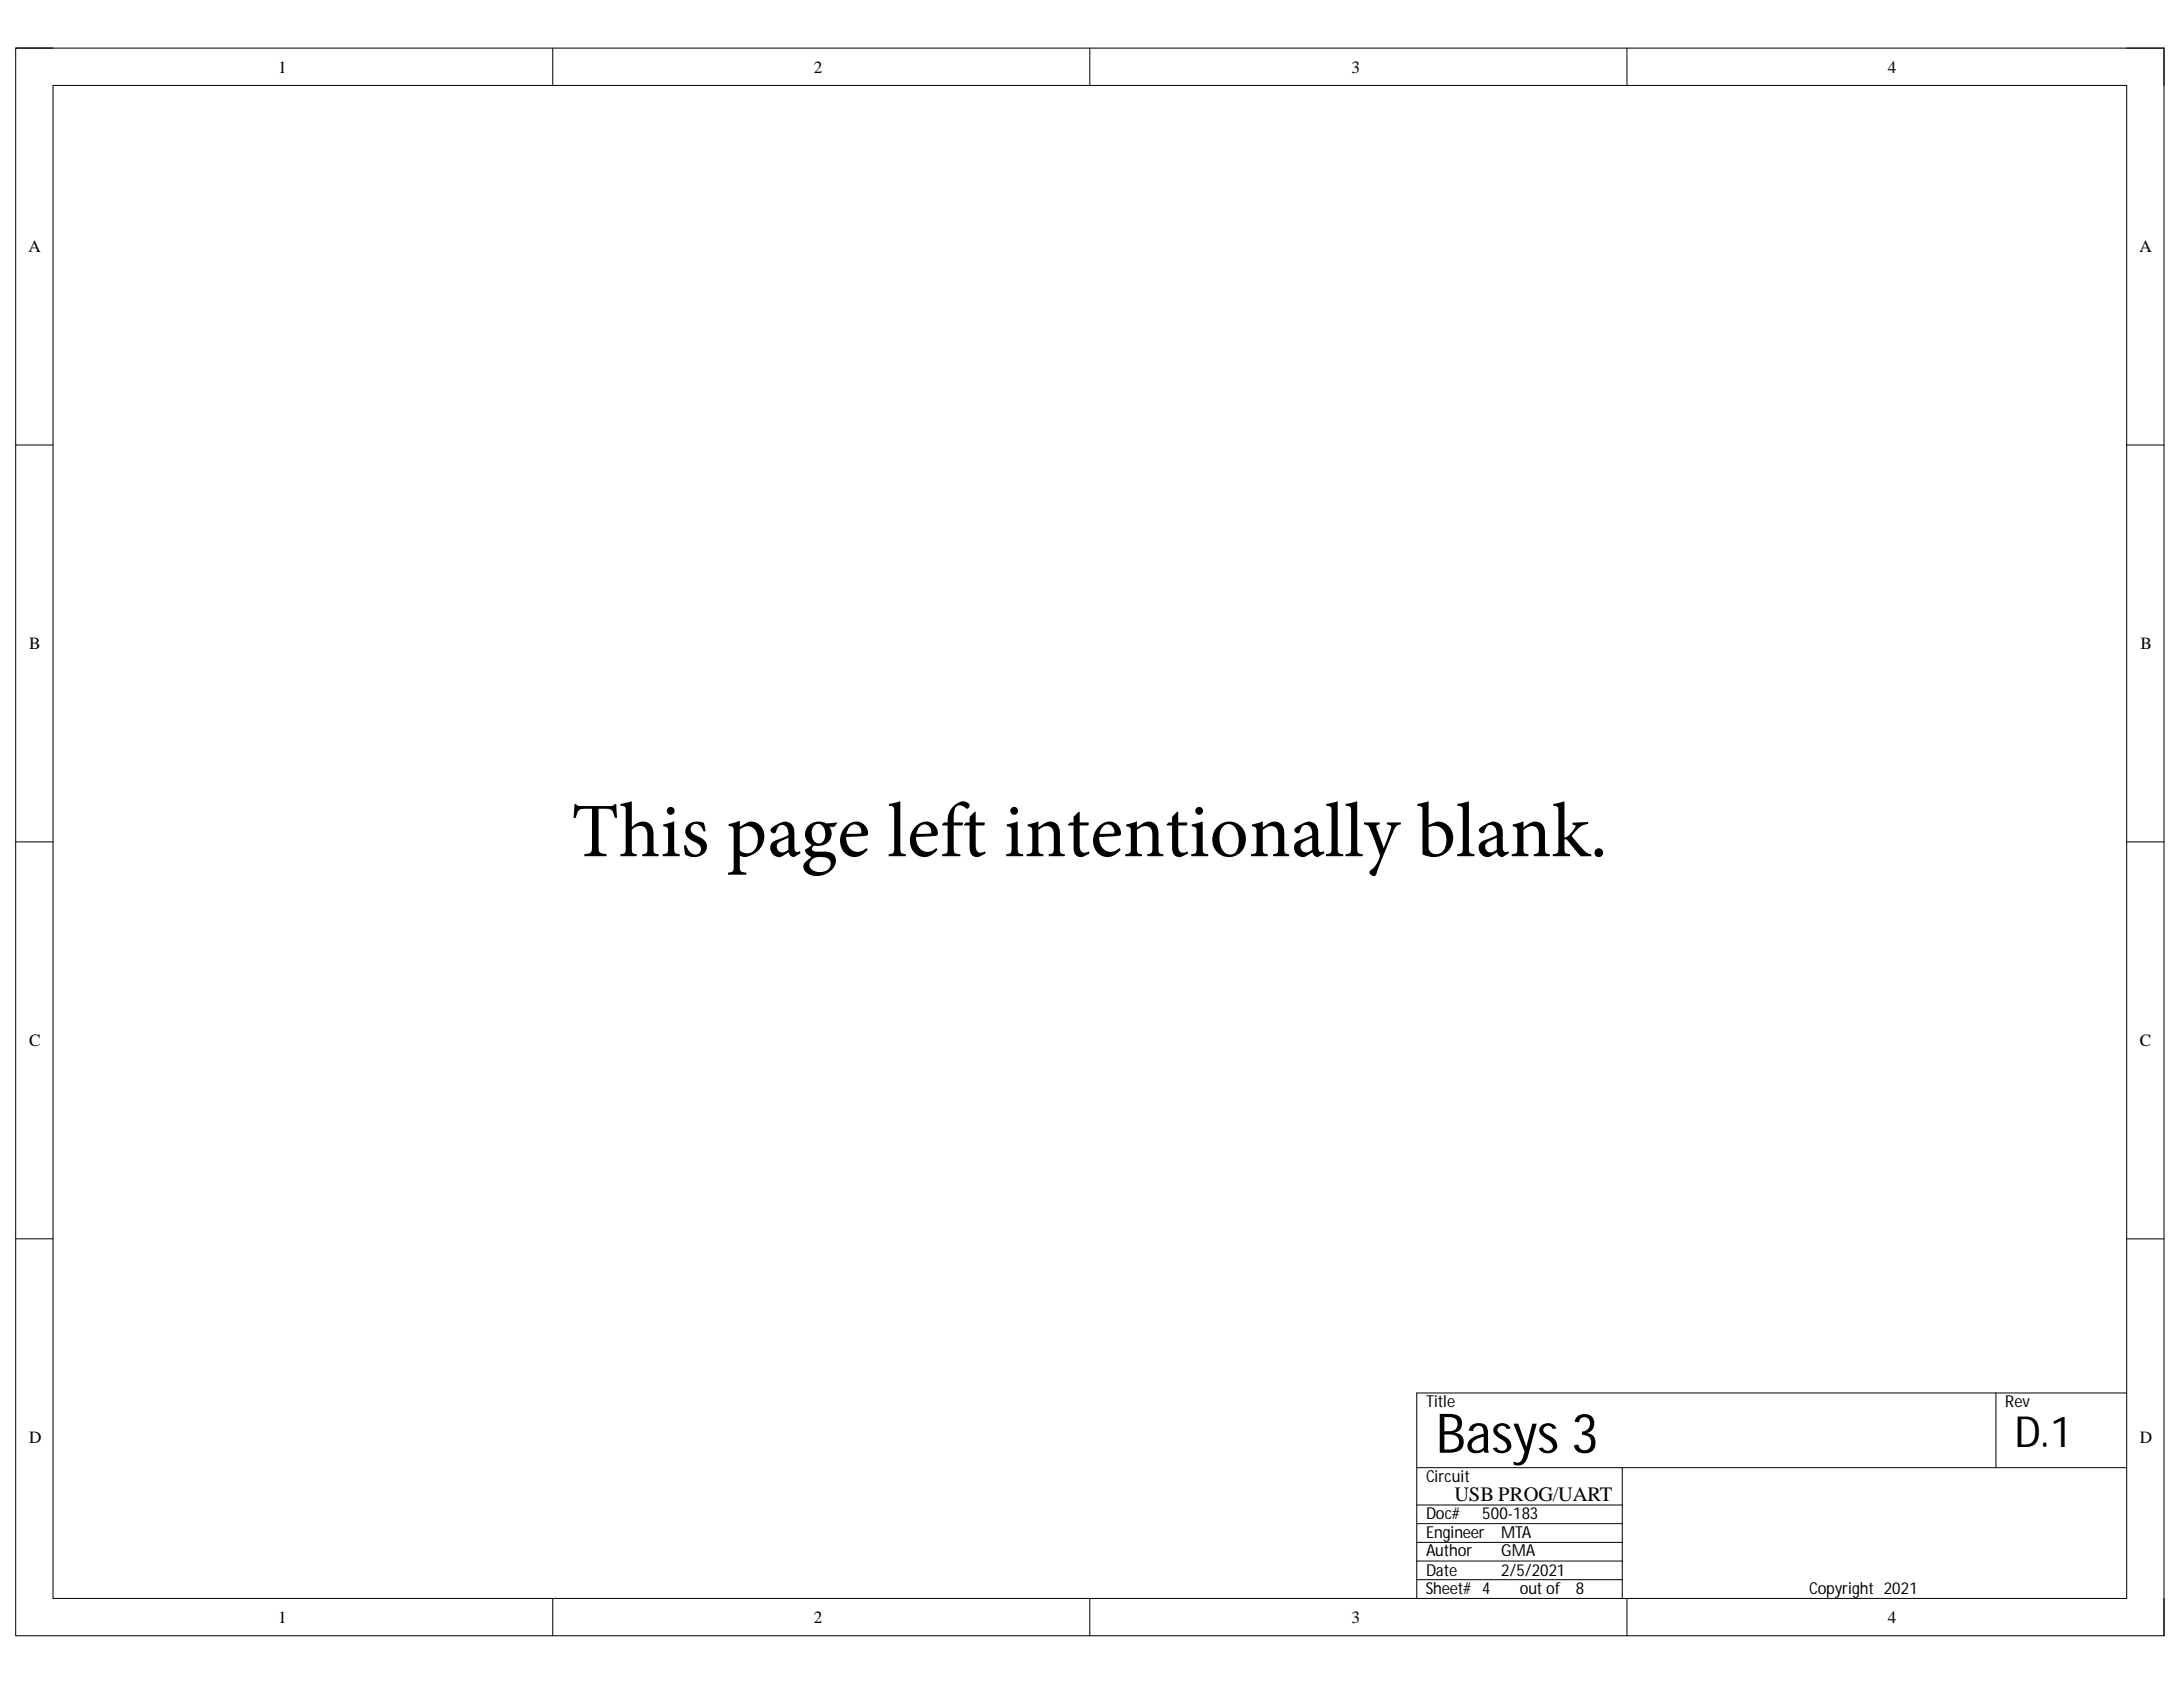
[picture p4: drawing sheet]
<svg xmlns="http://www.w3.org/2000/svg" width="279mm" height="216mm" viewBox="0 0 279 216" stroke-linecap="round" stroke-linejoin="round" font-family="sans-serif">
<defs><g id="words">
<text font-size="9.9" x="73.1" y="109.6">This page left intentionally blank.</text>
<text font-size="7" x="183.8" y="185.9">Basys 3</text>
<text font-size="5.5" x="257.8" y="185.2">D.1</text>
<text font-size="2.6" x="186.1" y="192.1">USB PROG/UART</text>
<g font-size="2.2">
<text x="35.6" y="9.3">1</text>
<text x="104.1" y="9.3">2</text>
<text x="173" y="9.3">3</text>
<text x="241.6" y="9.3">4</text>
<text x="3.6" y="32.3">A</text>
<text x="273.8" y="32.3">A</text>
<text x="3.7" y="83.1">B</text>
<text x="274" y="83.1">B</text>
<text x="3.7" y="133.9">C</text>
<text x="273.9" y="133.9">C</text>
<text x="3.7" y="184.7">D</text>
<text x="273.9" y="184.7">D</text>
<text x="35.6" y="207.7">1</text>
<text x="104.1" y="207.7">2</text>
<text x="173" y="207.7">3</text>
<text x="241.6" y="207.7">4</text>
</g>
<g font-size="2.1">
<text x="182.5" y="180.1">Title</text>
<text x="256.7" y="180.1">Rev</text>
<text x="182.5" y="189.6">Circuit</text>
<text x="182.5" y="196.8">Engineer</text>
<text x="182.5" y="194.5">Doc#</text>
<text x="189.7" y="194.5">500-183</text>
<text x="192.1" y="196.8">MTA</text>
<text x="182.5" y="199.2">Author</text>
<text x="182.5" y="201.6">Date</text>
<text x="192.1" y="199.2">GMA</text>
<text x="192.1" y="201.6">2/5/2021</text>
<text x="182.5" y="204">Sheet# 4</text>
<text x="194.5" y="204">out of</text>
<text x="201.7" y="204">8</text>
<text x="231.5" y="204">Copyright 2021</text>
</g>
</g></defs>
<path d="M2 6.2h275v203.1h-275z" fill="none" stroke="#000" stroke-width=".13"/>
<path d="M6.8 10.9h265.4v193.7h-265.4z" fill-rule="evenodd" fill="#fff"/>
<g fill="none" stroke="#000" stroke-width=".13">
<path d="M2 6.2h4.8M6.8 10.9h265.4v193.7h-265.4zM70.7 6.2v4.7M139.5 6.2v4.7M208.2 6.2v4.7M272.2 6.2h4.8v4.7M2 57h4.8M272.2 57h4.8M2 107.7h4.8M272.2 107.7h4.8M2 158.5h4.8M272.2 158.5h4.8"/>
<path d="M255.5 178.3v9.5M272.2 178.3h-90.9v26.3M181.3 187.8h90.9M181.3 199.8h26.3M181.3 192.6h26.3M181.3 197.4h26.3M181.3 195h26.3M207.6 187.8v16.8M70.7 204.6v4.7M139.5 204.6v4.7M181.3 202.2h26.3M208.2 204.6v4.7"/>
<path d="M277 204.6v4.7"/>
</g>
<use href="#words"/>
</svg>
